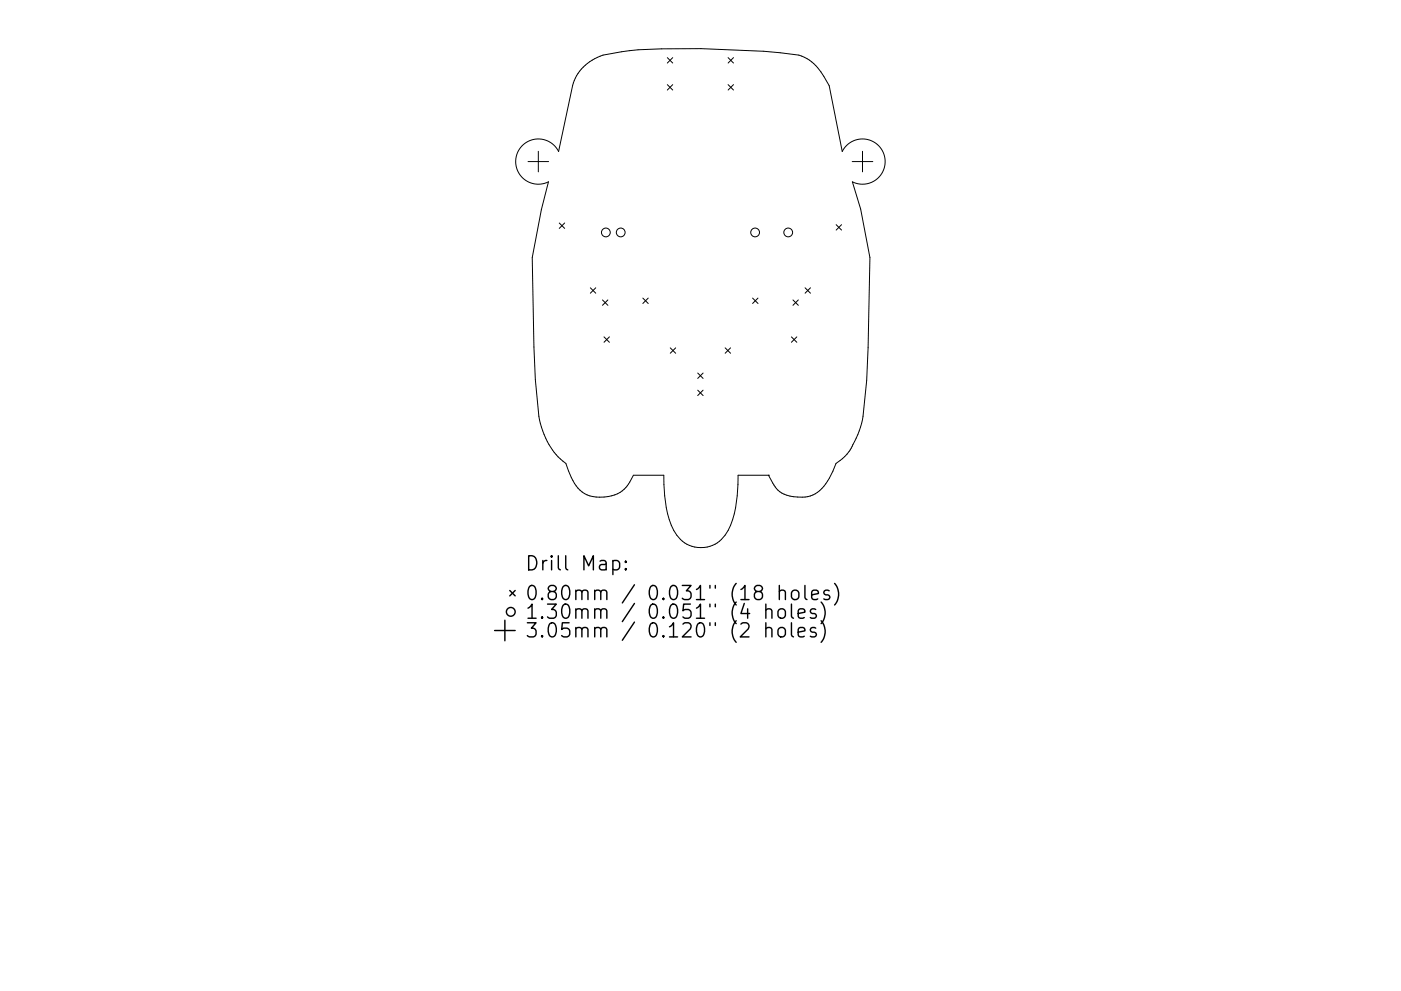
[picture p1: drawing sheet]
<svg xmlns="http://www.w3.org/2000/svg" width="297mm" height="210mm" viewBox="0 0 297 210" stroke-linecap="round" stroke-linejoin="round" font-family="sans-serif">
<defs><g id="words">
<g font-size="4.2">
<text x="111.2" y="121.1">Drill Map:</text>
<text x="111.2" y="127.4">0.80mm / 0.031&quot; (18 holes)</text>
<text x="111.2" y="131.3">1.30mm / 0.051&quot; (4 holes)</text>
<text x="111.2" y="135.3">3.05mm / 0.120&quot; (2 holes)</text>
</g>
</g></defs>
<g fill="none" stroke="#000" stroke-width=".21">
<path d="M123.7 14.2a10.9 10.9 0 0 1 4.2-2.5 57.1 57.1 0 0 1 12.3-1.3 170.5 170.5 0 0 1 29.2 1.3 9.1 9.1 0 0 1 5.3 4.5l1.1 2 2.8 13.9a4.8 4.8 0 0 1 6.4-2.1 4.8 4.8 0 0 1 2.2 6.4 4.8 4.8 0 0 1-6.5 2.2l1.8 5.8 1.9 10.3-.3 19.1-.3 6.9-.8 7.6a18.4 18.4 0 0 1-3.9 8.6l-1.8 1.4a11.5 11.5 0 0 1-4.5 6.5 8 8 0 0 1-7.8-.8l-.9-1.1-1.2-2.1h-6.4a24.9 24.9 0 0 1-2.1 11.8 6.4 6.4 0 0 1-5.8 3.6 6.4 6.4 0 0 1-5.7-3.6 21.8 21.8 0 0 1-2.1-9.8l-.1-2h-6.4a6.8 6.8 0 0 1-7.2 4.7 6.1 6.1 0 0 1-6-4.2l-1.1-3a15.2 15.2 0 0 1-5.8-10l-.7-7.7-.3-7-.4-18.9 2-10.2 1.5-5.9a4.8 4.8 0 0 1-6.5-2.2 4.8 4.8 0 0 1 2.2-6.4 4.8 4.8 0 0 1 6.4 2.1l3-14a8.2 8.2 0 0 1 2.3-3.9zM141.5 12.2l1.1 1.2M141.5 18l1.1 1.1M142.6 12.2l-1.1 1.2M142.6 18l-1.1 1.1M154.4 12.2l1.1 1.2M154.4 18l1.1 1.1M155.5 12.2l-1.1 1.2M155.5 18l-1.1 1.1M112 34.3h4.3M114.1 32.1v4.4M180.7 34.3h4.3"/>
<path d="M182.9 32.1v4.4M118.6 47.3l1.1 1.2M119.7 47.3l-1.1 1.2M177.3 47.7l1.1 1.1M178.4 47.7l-1.1 1.1M125.2 61.1l1.1 1.1M126.3 61.1l-1.1 1.1M127.7 63.6l1.2 1.2M128.1 71.5l1.1 1.1M128.9 63.6l-1.2 1.2M129.2 71.5l-1.1 1.1M136.3 63.2l1.1 1.2"/>
<path d="M137.4 63.2l-1.1 1.2M142.1 73.8l1.2 1.1M143.3 73.8l-1.2 1.1M147.9 79.1l1.2 1.2M149.1 79.1l-1.2 1.2M153.7 73.8l1.2 1.1M154.9 73.8l-1.2 1.1M159.6 63.2l1.1 1.2M160.7 63.2l-1.1 1.2M167.8 71.5l1.1 1.1M168.1 63.6l1.2 1.2M168.9 71.5l-1.1 1.1"/>
<path d="M169.3 63.6l-1.2 1.2M170.7 61.1l1.1 1.1M171.8 61.1l-1.1 1.1M147.9 82.8l1.2 1.1M149.1 82.8l-1.2 1.1M162.9 100.8h.1"/>
<circle cx="128.5" cy="49.3" r=".93"/>
<circle cx="131.6" cy="49.3" r=".93"/>
<circle cx="160.1" cy="49.3" r=".93"/>
<circle cx="167.1" cy="49.3" r=".93"/>
</g>
<g fill="none" stroke="#000" stroke-width=".3">
<path d="M129.9 119.1l.9-.2 .6 .6v.8l-.3 .5-.3 .1-.9-.1M132.7 119.1l.1 .1-.1 .1-.2-.1 .2-.1v.2M104.9 133.8h4.3M107 131.6v4.4M108.1 125.3l1.1 1.1M109.2 125.3l-1.1 1.1M132.7 120.6l.1 .2-.1 .1-.2-.1 .2-.2v.3M162.4 129.5a.74 .74 0 0 1 1.3 .1v1.6M162.4 133.4a.74 .74 0 0 1 1.3 .2v1.5M162.4 128.2v3M162.4 132.1v3M165.1 129.5a.81 .81 0 0 1 .8-.3 .81 .81 0 0 1 .6 .5v.9a.81 .81 0 0 1-.8 .6 .81 .81 0 0 1-.8-.6v-.9z"/>
<path d="M165.1 133.4a.81 .81 0 0 1 .8-.3 .81 .81 0 0 1 .6 .6v.9a.81 .81 0 0 1-.8 .6 .81 .81 0 0 1-.8-.6v-.9zM165.2 125.5a.74 .74 0 0 1 1.3 .1v1.6M165.2 124.2v3M167.8 128.2v2.5l.4 .5M167.8 132.1v2.6l.4 .4M168.1 125.4a.81 .81 0 0 1 1.3 .4v.8a.81 .81 0 0 1-.8 .6 .81 .81 0 0 1-.8-.6v-.8zM169.2 130.2l1.5-.3-.2-.6-.8-.1-.5 .4v1.1l.2 .3 .3 .2 .8-.2M169.2 134.1l1.5-.3-.2-.5-.8-.2-.5 .5v1.1l.2 .3 .3 .1 .8-.1M170.7 124.2v2.6l.4 .4M172.1 126.2l1.4-.3-.1-.5-.9-.2-.4 .4v1.2l.1 .3 .3 .1 .9-.1M172.9 129.3l-.7-.1-.4 .4 .1 .4 1 .3 .2 .3-.2 .4-.2 .2-.9-.2M172.9 133.3l-.7-.2-.4 .5 .1 .4 1 .3 .2 .3-.2 .4-.2 .1-.9-.1"/>
<path d="M174.1 127.7a3.4 3.4 0 0 1 0 4.6M174.1 131.7a3.4 3.4 0 0 1 0 4.6M175.8 125.4l-.7-.2-.4 .4 .1 .5 1 .3 .1 .2-.1 .5-.3 .1-.8-.1M176.9 123.8a3.4 3.4 0 0 1 0 4.6"/>
<circle cx="108.3" cy="129.8" r=".93"/>
</g>
<use href="#words"/>
</svg>
